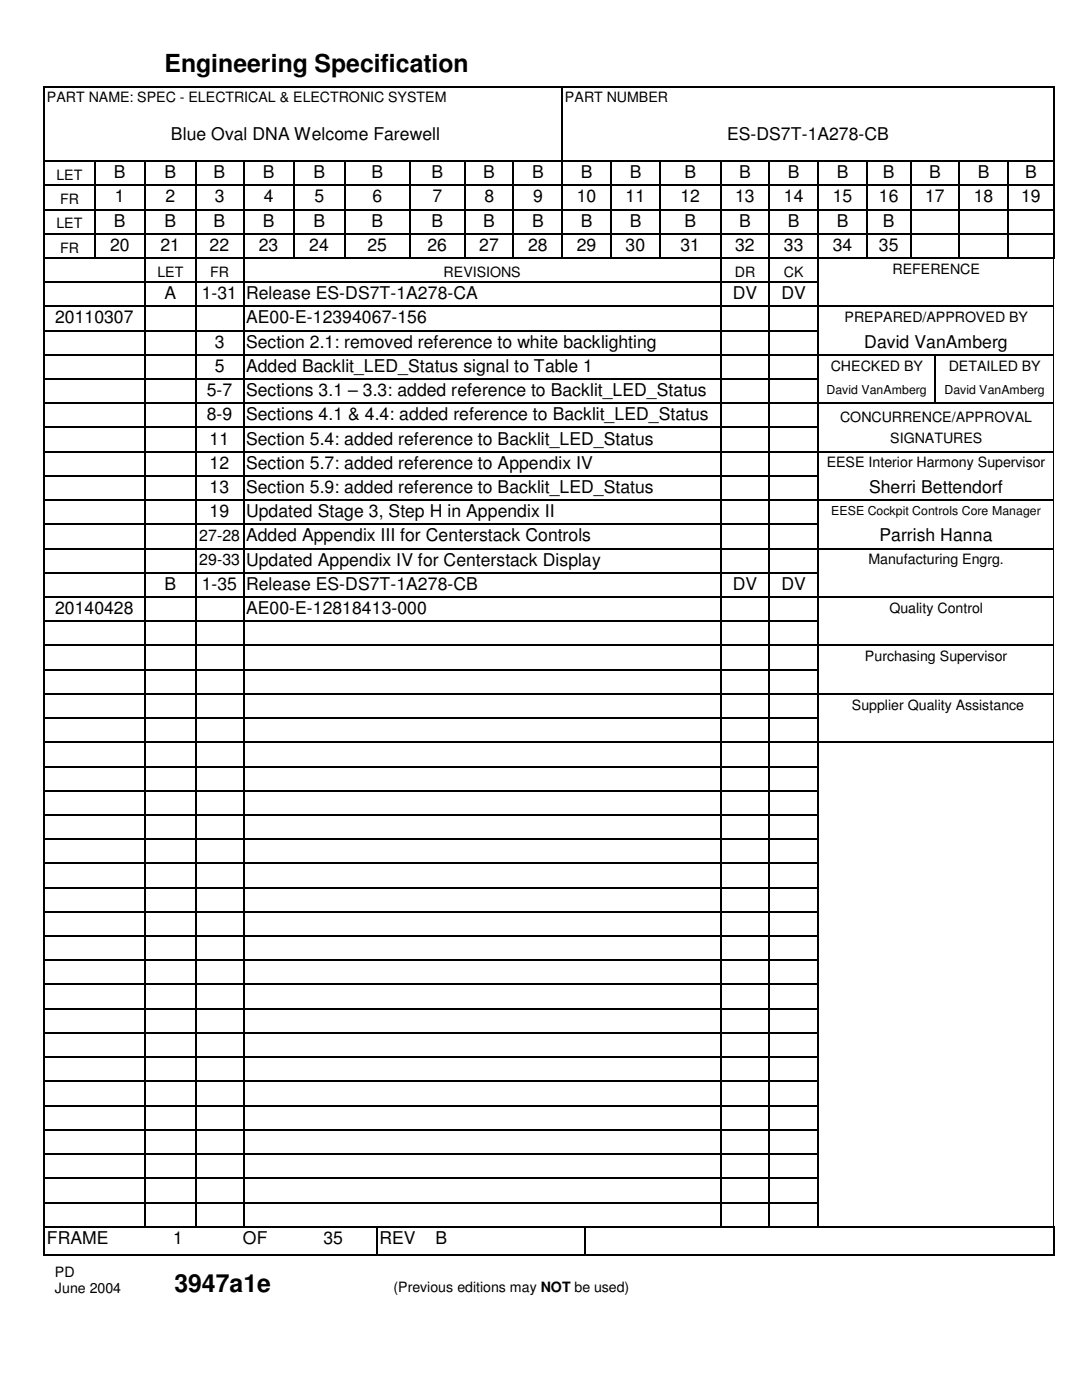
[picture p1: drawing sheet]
<svg xmlns="http://www.w3.org/2000/svg" width="216mm" height="279mm" viewBox="0 0 216 279" stroke-linecap="round" stroke-linejoin="round" font-family="sans-serif">
<defs><g id="words">
<g font-size="5">
<text x="32.9" y="14.4">Engineering Specification</text>
<text x="34.8" y="257.9">3947a1e</text>
</g>
<g font-size="3.5">
<text x="34.1" y="28">Blue Oval DNA Welcome Farewell</text>
<text x="145.1" y="28">ES-DS7T-1A278-CB</text>
<text x="22.7" y="35.6">B</text>
<text x="32.8" y="35.6">B</text>
<text x="42.6" y="35.6">B</text>
<text x="52.5" y="35.6">B</text>
<text x="62.5" y="35.6">B</text>
<text x="74.1" y="35.6">B</text>
<text x="86.1" y="35.6">B</text>
<text x="96.4" y="35.6">B</text>
<text x="106.2" y="35.6">B</text>
<text x="115.9" y="35.6">B</text>
<text x="125.6" y="35.6">B</text>
<text x="136.6" y="35.6">B</text>
<text x="147.5" y="35.6">B</text>
<text x="157.2" y="35.6">B</text>
<text x="167" y="35.6">B</text>
<text x="176.1" y="35.6">B</text>
<text x="185.4" y="35.6">B</text>
<text x="195.1" y="35.6">B</text>
<text x="204.6" y="35.6">B</text>
<text x="22.9" y="40.4">1</text>
<text x="33" y="40.4">2</text>
<text x="42.8" y="40.4">3</text>
<text x="52.7" y="40.4">4</text>
<text x="62.7" y="40.4">5</text>
<text x="74.3" y="40.4">6</text>
<text x="86.3" y="40.4">7</text>
<text x="96.6" y="40.4">8</text>
<text x="106.4" y="40.4">9</text>
<text x="115.1" y="40.4">10</text>
<text x="124.8" y="40.4">11</text>
<text x="135.8" y="40.4">12</text>
<text x="146.7" y="40.4">13</text>
<text x="156.4" y="40.4">14</text>
<text x="166.2" y="40.4">15</text>
<text x="175.4" y="40.4">16</text>
<text x="184.6" y="40.4">17</text>
<text x="194.3" y="40.4">18</text>
<text x="203.8" y="40.4">19</text>
<text x="22.7" y="45.2">B</text>
<text x="32.8" y="45.2">B</text>
<text x="42.6" y="45.2">B</text>
<text x="52.5" y="45.2">B</text>
<text x="62.5" y="45.2">B</text>
<text x="74.1" y="45.2">B</text>
<text x="86.1" y="45.2">B</text>
<text x="96.4" y="45.2">B</text>
<text x="106.2" y="45.2">B</text>
<text x="115.9" y="45.2">B</text>
<text x="125.6" y="45.2">B</text>
<text x="136.6" y="45.2">B</text>
<text x="147.5" y="45.2">B</text>
<text x="157.2" y="45.2">B</text>
<text x="167" y="45.2">B</text>
<text x="176.1" y="45.2">B</text>
<text x="22" y="50">20</text>
<text x="32" y="50">21</text>
<text x="41.8" y="50">22</text>
<text x="51.6" y="50">23</text>
<text x="61.7" y="50">24</text>
<text x="73.3" y="50">25</text>
<text x="85.3" y="50">26</text>
<text x="95.6" y="50">27</text>
<text x="105.4" y="50">28</text>
<text x="115.1" y="50">29</text>
<text x="124.8" y="50">30</text>
<text x="135.8" y="50">31</text>
<text x="146.7" y="50">32</text>
<text x="156.4" y="50">33</text>
<text x="166.2" y="50">34</text>
<text x="175.4" y="50">35</text>
<text x="32.8" y="59.7">A</text>
<text x="40.3" y="59.7">1-31</text>
<text x="49.1" y="59.7">Release ES-DS7T-1A278-CA</text>
<text x="146.2" y="59.7">DV</text>
<text x="156" y="59.7">DV</text>
<text x="11" y="64.6">20110307</text>
<text x="49.1" y="64.6">AE00-E-12394067-156</text>
<text x="42.8" y="69.4">3</text>
<text x="49.1" y="69.4">Section 2.1: removed reference to white backlighting</text>
<text x="172.5" y="69.4">David VanAmberg</text>
<text x="42.8" y="74.2">5</text>
<text x="49.1" y="74.2">Added Backlit_LED_Status signal to Table 1</text>
<text x="41.3" y="79">5-7</text>
<text x="41.3" y="83.9">8-9</text>
<text x="49.1" y="79">Sections 3.1 – 3.3: added reference to Backlit_LED_Status</text>
<text x="49.1" y="83.9">Sections 4.1 &amp; 4.4: added reference to Backlit_LED_Status</text>
<text x="41.8" y="88.7">11</text>
<text x="49.1" y="88.7">Section 5.4: added reference to Backlit_LED_Status</text>
<text x="41.8" y="93.6">12</text>
<text x="49.1" y="93.6">Section 5.7: added reference to Appendix IV</text>
<text x="41.8" y="98.4">13</text>
<text x="49.1" y="98.4">Section 5.9: added reference to Backlit_LED_Status</text>
<text x="173.4" y="98.4">Sherri Bettendorf</text>
<text x="41.8" y="103.2">19</text>
<text x="49.1" y="103.2">Updated Stage 3, Step H in Appendix II</text>
<text x="49.1" y="108">Added Appendix III for Centerstack Controls</text>
<text x="49.1" y="112.9">Updated Appendix IV for Centerstack Display</text>
<text x="175.5" y="108">Parrish Hanna</text>
<text x="32.8" y="117.7">B</text>
<text x="40.3" y="117.7">1-35</text>
<text x="49.1" y="117.7">Release ES-DS7T-1A278-CB</text>
<text x="146.2" y="117.7">DV</text>
<text x="156" y="117.7">DV</text>
<text x="11" y="122.6">20140428</text>
<text x="49.1" y="122.6">AE00-E-12818413-000</text>
<text x="9.4" y="248.2">FRAME</text>
<text x="34.6" y="248.2">1</text>
<text x="48.5" y="248.2">OF</text>
<text x="64.6" y="248.2">35</text>
<text x="75.7" y="248.2">REV</text>
<text x="86.9" y="248.2">B</text>
</g>
<g font-size="3.2">
<text x="39.8" y="108">27-28</text>
<text x="39.8" y="112.8">29-33</text>
</g>
<g font-size="2.8">
<text x="9.4" y="20.4">PART NAME: SPEC - ELECTRICAL &amp; ELECTRONIC SYSTEM</text>
<text x="112.7" y="20.4">PART NUMBER</text>
<text x="11.3" y="35.9">LET</text>
<text x="12" y="40.8">FR</text>
<text x="11.3" y="45.6">LET</text>
<text x="12" y="50.4">FR</text>
<text x="31.4" y="55.2">LET</text>
<text x="41.9" y="55.2">FR</text>
<text x="88.5" y="55.2">REVISIONS</text>
<text x="146.6" y="55.2">DR</text>
<text x="156.4" y="55.2">CK</text>
<text x="178.1" y="54.6">REFERENCE</text>
<text x="168.5" y="64.3">PREPARED/APPROVED BY</text>
<text x="165.8" y="74">CHECKED BY</text>
<text x="189.3" y="74">DETAILED BY</text>
<text x="167.6" y="84.2">CONCURRENCE/APPROVAL</text>
<text x="177.6" y="88.4">SIGNATURES</text>
<text x="165" y="93.3">EESE Interior Harmony Supervisor</text>
<text x="173.3" y="112.6">Manufacturing Engrg.</text>
<text x="177.5" y="122.3">Quality Control</text>
<text x="172.6" y="132">Purchasing Supervisor</text>
<text x="170" y="141.6">Supplier Quality Assistance</text>
<text x="11" y="254.8">PD</text>
<text x="11" y="258">June 2004</text>
<text x="78.5" y="257.9">(Previous editions may NOT be used)</text>
</g>
<g font-size="2.5">
<text x="164.9" y="78.7">David VanAmberg</text>
<text x="188.5" y="78.7">David VanAmberg</text>
<text x="165.9" y="102.8">EESE Cockpit Controls Core Manager</text>
</g>
</g></defs>
<g fill="#000">
<path d="M8.7 17.2h.3v.2h-.3zM9 17.2h.2v.2h-.2zM112.1 17.2h.2v.2h-.2zM210.1 17.2h.3v.2h-.3zM8.7 32h.3v.3h-.3zM8.7 36.9h.3v.2h-.3zM18.8 32h.2v.3h-.2zM18.8 36.9h.2v.2h-.2zM28.8 32h.2v.3h-.2zM28.8 36.9h.2v.2h-.2zM38.9 32h.3v.3h-.3zM38.9 36.9h.3v.2h-.3z"/>
<path d="M48.5 32h.2v.3h-.2zM48.5 36.9h.2v.2h-.2zM58.5 32h.3v.3h-.3zM58.5 36.9h.3v.2h-.3zM68.6 32h.3v.3h-.3zM68.6 36.9h.3v.2h-.3zM81.7 32h.3v.3h-.3zM81.7 36.9h.3v.2h-.3zM92.6 32h.2v.3h-.2zM92.6 36.9h.2v.2h-.2zM102.3 32h.3v.3h-.3zM102.3 36.9h.3v.2h-.3z"/>
<path d="M112.1 32h.2v.3h-.2zM112.1 36.9h.2v.2h-.2zM121.8 32h.2v.3h-.2zM121.8 36.9h.2v.2h-.2zM131.5 32h.3v.3h-.3zM131.5 36.9h.3v.2h-.3zM143.7 32h.2v.3h-.2zM143.7 36.9h.2v.2h-.2zM153.4 32h.3v.3h-.3zM153.4 36.9h.3v.2h-.3zM163.2 32h.2v.3h-.2zM163.2 36.9h.2v.2h-.2z"/>
<path d="M172.9 32h.2v.3h-.2zM172.9 36.9h.2v.2h-.2zM181.6 32h.2v.3h-.2zM181.6 36.9h.2v.2h-.2zM191.3 32h.3v.3h-.3zM191.3 36.9h.3v.2h-.3zM201 32h.3v.3h-.3zM201 36.9h.3v.2h-.3zM210.1 32h.3v.3h-.3zM210.1 36.9h.3v.2h-.3zM8.7 41.7h.3v.3h-.3zM8.7 46.5h.3v.3h-.3z"/>
<path d="M8.7 51.4h.3v.2h-.3zM8.7 56.2h.3v.2h-.3zM18.8 41.7h.2v.3h-.2zM18.8 46.5h.2v.3h-.2zM18.8 51.4h.2v.2h-.2zM28.8 41.7h.2v.3h-.2zM28.8 46.5h.2v.3h-.2zM28.8 51.4h.2v.2h-.2zM28.8 56.2h.2v.2h-.2zM38.9 41.7h.3v.3h-.3zM38.9 46.5h.3v.3h-.3zM38.9 51.4h.3v.2h-.3z"/>
<path d="M38.9 56.2h.3v.2h-.3zM48.5 41.7h.2v.3h-.2zM48.5 46.5h.2v.3h-.2zM48.5 51.4h.2v.2h-.2zM48.5 56.2h.2v.2h-.2zM58.5 41.7h.3v.3h-.3zM58.5 46.5h.3v.3h-.3zM58.5 51.4h.3v.2h-.3zM68.6 41.7h.3v.3h-.3zM68.6 46.5h.3v.3h-.3zM68.6 51.4h.3v.2h-.3zM81.7 41.7h.3v.3h-.3z"/>
<path d="M81.7 46.5h.3v.3h-.3zM81.7 51.4h.3v.2h-.3zM92.6 41.7h.2v.3h-.2zM92.6 46.5h.2v.3h-.2zM92.6 51.4h.2v.2h-.2zM102.3 41.7h.3v.3h-.3zM102.3 46.5h.3v.3h-.3zM102.3 51.4h.3v.2h-.3zM112.1 41.7h.2v.3h-.2zM112.1 46.5h.2v.3h-.2zM112.1 51.4h.2v.2h-.2zM121.8 41.7h.2v.3h-.2z"/>
<path d="M121.8 46.5h.2v.3h-.2zM121.8 51.4h.2v.2h-.2zM131.5 41.7h.3v.3h-.3zM131.5 46.5h.3v.3h-.3zM131.5 51.4h.3v.2h-.3zM143.7 41.7h.2v.3h-.2zM143.7 46.5h.2v.3h-.2zM143.7 51.4h.2v.2h-.2zM143.7 56.2h.2v.2h-.2zM153.4 41.7h.3v.3h-.3zM153.4 46.5h.3v.3h-.3zM153.4 51.4h.3v.2h-.3z"/>
<path d="M153.4 56.2h.3v.2h-.3zM163.2 41.7h.2v.3h-.2zM163.2 46.5h.2v.3h-.2zM163.2 51.4h.2v.2h-.2zM163.2 56.2h.2v.2h-.2zM172.9 41.7h.2v.3h-.2zM172.9 46.5h.2v.3h-.2zM172.9 51.4h.2v.2h-.2zM181.6 41.7h.2v.3h-.2zM181.6 46.5h.2v.3h-.2zM181.6 51.4h.2v.2h-.2zM191.3 41.7h.3v.3h-.3z"/>
<path d="M191.3 46.5h.3v.3h-.3zM191.3 51.4h.3v.2h-.3zM201 41.7h.3v.3h-.3zM201 46.5h.3v.3h-.3zM201 51.4h.3v.2h-.3zM210.1 41.7h.3v.3h-.3zM210.1 46.5h.3v.3h-.3zM210.1 51.4h.3v.2h-.3zM210.2 56.2h.2v.2h-.2zM8.7 61h.3v.3h-.3zM8.7 65.9h.3v.2h-.3zM8.7 70.7h.3v.3h-.3z"/>
<path d="M8.7 75.5h.3v.3h-.3zM28.8 61h.2v.3h-.2zM28.8 65.9h.2v.2h-.2zM28.8 70.7h.2v.3h-.2zM28.8 75.5h.2v.3h-.2zM38.9 61h.3v.3h-.3zM38.9 65.9h.3v.2h-.3zM38.9 70.7h.3v.3h-.3zM38.9 75.5h.3v.3h-.3zM48.5 61h.2v.3h-.2zM48.5 65.9h.2v.2h-.2zM48.5 70.7h.2v.3h-.2z"/>
<path d="M48.5 75.5h.2v.3h-.2zM143.7 61h.2v.3h-.2zM143.7 65.9h.2v.2h-.2zM143.7 70.7h.2v.3h-.2zM143.7 75.5h.2v.3h-.2zM153.4 61h.3v.3h-.3zM153.4 65.9h.3v.2h-.3zM153.4 70.7h.3v.3h-.3zM153.4 75.5h.3v.3h-.3zM163.2 61h.2v.3h-.2zM163.2 65.9h.2v.2h-.2zM163.2 70.7h.2v.3h-.2z"/>
<path d="M163.2 75.5h.2v.3h-.2zM186.5 70.7h.2v.3h-.2zM186.5 75.5h.2v.3h-.2zM210.2 61h.2v.3h-.2zM210.2 65.9h.2v.2h-.2zM210.2 70.7h.2v.3h-.2zM210.2 75.5h.2v.3h-.2zM8.7 80.3h.3v.3h-.3zM8.7 85.2h.3v.2h-.3zM8.7 90h.3v.3h-.3zM8.7 94.9h.3v.2h-.3zM8.7 99.7h.3v.2h-.3z"/>
<path d="M28.8 80.3h.2v.3h-.2zM28.8 85.2h.2v.2h-.2zM28.8 90h.2v.3h-.2zM28.8 94.9h.2v.2h-.2zM28.8 99.7h.2v.2h-.2zM38.9 80.3h.3v.3h-.3zM38.9 85.2h.3v.2h-.3zM38.9 90h.3v.3h-.3zM38.9 94.9h.3v.2h-.3zM38.9 99.7h.3v.2h-.3zM48.5 80.3h.2v.3h-.2zM48.5 85.2h.2v.2h-.2z"/>
<path d="M48.5 90h.2v.3h-.2zM48.5 94.9h.2v.2h-.2zM48.5 99.7h.2v.2h-.2zM143.7 80.3h.2v.3h-.2zM143.7 85.2h.2v.2h-.2zM143.7 90h.2v.3h-.2zM143.7 94.9h.2v.2h-.2zM143.7 99.7h.2v.2h-.2zM153.4 80.3h.3v.3h-.3zM153.4 85.2h.3v.2h-.3zM153.4 90h.3v.3h-.3zM153.4 94.9h.3v.2h-.3z"/>
<path d="M153.4 99.7h.3v.2h-.3zM163.2 80.3h.2v.3h-.2zM163.2 85.2h.2v.2h-.2zM163.2 90h.2v.3h-.2zM163.2 94.9h.2v.2h-.2zM163.2 99.7h.2v.2h-.2zM186.5 80.3h.2v.3h-.2zM210.2 80.3h.2v.3h-.2zM210.2 85.2h.2v.2h-.2zM210.2 90h.2v.3h-.2zM210.2 94.9h.2v.2h-.2zM210.2 99.7h.2v.2h-.2z"/>
<path d="M8.7 104.5h.3v.3h-.3zM8.7 109.3h.3v.3h-.3zM8.7 114.2h.3v.2h-.3zM8.7 119h.3v.3h-.3zM28.8 104.5h.2v.3h-.2zM28.8 109.3h.2v.3h-.2zM28.8 114.2h.2v.2h-.2zM28.8 119h.2v.3h-.2zM38.9 104.5h.3v.3h-.3zM38.9 109.3h.3v.3h-.3zM38.9 114.2h.3v.2h-.3zM38.9 119h.3v.3h-.3z"/>
<path d="M48.5 104.5h.2v.3h-.2zM48.5 109.3h.2v.3h-.2zM48.5 114.2h.2v.2h-.2zM48.5 119h.2v.3h-.2zM143.7 104.5h.2v.3h-.2zM143.7 109.3h.2v.3h-.2zM143.7 114.2h.2v.2h-.2zM143.7 119h.2v.3h-.2zM153.4 104.5h.3v.3h-.3zM153.4 109.3h.3v.3h-.3zM153.4 114.2h.3v.2h-.3zM153.4 119h.3v.3h-.3z"/>
<path d="M163.2 104.5h.2v.3h-.2zM163.2 109.3h.2v.3h-.2zM163.2 114.2h.2v.2h-.2zM163.2 119h.2v.3h-.2zM210.2 104.5h.2v.3h-.2zM210.2 109.3h.2v.3h-.2zM210.2 114.2h.2v.2h-.2zM210.2 119h.2v.3h-.2zM8.7 123.9h.3v.2h-.3zM8.7 128.7h.3v.2h-.3zM8.7 133.5h.3v.3h-.3zM8.7 138.3h.3v.3h-.3z"/>
<path d="M28.8 123.9h.2v.2h-.2zM28.8 128.7h.2v.2h-.2zM28.8 133.5h.2v.3h-.2zM28.8 138.3h.2v.3h-.2zM38.9 123.9h.3v.2h-.3zM38.9 128.7h.3v.2h-.3zM38.9 133.5h.3v.3h-.3zM38.9 138.3h.3v.3h-.3zM48.5 123.9h.2v.2h-.2zM48.5 128.7h.2v.2h-.2zM48.5 133.5h.2v.3h-.2zM48.5 138.3h.2v.3h-.2z"/>
<path d="M143.7 123.9h.2v.2h-.2zM143.7 128.7h.2v.2h-.2zM143.7 133.5h.2v.3h-.2zM143.7 138.3h.2v.3h-.2zM153.4 123.9h.3v.2h-.3zM153.4 128.7h.3v.2h-.3zM153.4 133.5h.3v.3h-.3zM153.4 138.3h.3v.3h-.3zM163.2 123.9h.2v.2h-.2zM163.2 128.7h.2v.2h-.2zM163.2 133.5h.2v.3h-.2zM163.2 138.3h.2v.3h-.2z"/>
<path d="M210.2 123.9h.2v.2h-.2zM210.2 128.7h.2v.2h-.2zM210.2 133.5h.2v.3h-.2zM210.2 138.3h.2v.3h-.2zM8.7 143.2h.3v.2h-.3zM8.7 148h.3v.3h-.3zM8.7 152.9h.3v.2h-.3zM8.7 157.7h.3v.2h-.3zM28.8 143.2h.2v.2h-.2zM28.8 148h.2v.3h-.2zM28.8 152.9h.2v.2h-.2zM28.8 157.7h.2v.2h-.2z"/>
<path d="M38.9 143.2h.3v.2h-.3zM38.9 148h.3v.3h-.3zM38.9 152.9h.3v.2h-.3zM38.9 157.7h.3v.2h-.3zM48.5 143.2h.2v.2h-.2zM48.5 148h.2v.3h-.2zM48.5 152.9h.2v.2h-.2zM48.5 157.7h.2v.2h-.2zM143.7 143.2h.2v.2h-.2zM143.7 148h.2v.3h-.2zM143.7 152.9h.2v.2h-.2zM143.7 157.7h.2v.2h-.2z"/>
<path d="M153.4 143.2h.3v.2h-.3zM153.4 148h.3v.3h-.3zM153.4 152.9h.3v.2h-.3zM153.4 157.7h.3v.2h-.3zM163.2 143.2h.2v.2h-.2zM163.2 148h.2v.3h-.2zM163.2 152.9h.2v.2h-.2zM163.2 157.7h.2v.2h-.2zM210.2 143.2h.2v.2h-.2zM210.2 148h.2v.3h-.2zM210.2 152.9h.2v.2h-.2zM210.2 157.7h.2v.2h-.2z"/>
<path d="M8.7 162.5h.3v.3h-.3zM8.7 167.3h.3v.3h-.3zM8.7 172.2h.3v.2h-.3zM8.7 177h.3v.2h-.3zM28.8 162.5h.2v.3h-.2zM28.8 167.3h.2v.3h-.2zM28.8 172.2h.2v.2h-.2zM28.8 177h.2v.2h-.2zM38.9 162.5h.3v.3h-.3zM38.9 167.3h.3v.3h-.3zM38.9 172.2h.3v.2h-.3zM38.9 177h.3v.2h-.3z"/>
<path d="M48.5 162.5h.2v.3h-.2zM48.5 167.3h.2v.3h-.2zM48.5 172.2h.2v.2h-.2zM48.5 177h.2v.2h-.2zM143.7 162.5h.2v.3h-.2zM143.7 167.3h.2v.3h-.2zM143.7 172.2h.2v.2h-.2zM143.7 177h.2v.2h-.2zM153.4 162.5h.3v.3h-.3zM153.4 167.3h.3v.3h-.3zM153.4 172.2h.3v.2h-.3zM153.4 177h.3v.2h-.3z"/>
<path d="M163.2 162.5h.2v.3h-.2zM163.2 167.3h.2v.3h-.2zM163.2 172.2h.2v.2h-.2zM163.2 177h.2v.2h-.2zM210.2 162.5h.2v.3h-.2zM210.2 167.3h.2v.3h-.2zM210.2 172.2h.2v.2h-.2zM210.2 177h.2v.2h-.2zM8.7 181.9h.3v.2h-.3zM8.7 186.7h.3v.2h-.3zM8.7 191.5h.3v.3h-.3zM8.7 196.3h.3v.3h-.3z"/>
<path d="M28.8 181.9h.2v.2h-.2zM28.8 186.7h.2v.2h-.2zM28.8 191.5h.2v.3h-.2zM28.8 196.3h.2v.3h-.2zM38.9 181.9h.3v.2h-.3zM38.9 186.7h.3v.2h-.3zM38.9 191.5h.3v.3h-.3zM38.9 196.3h.3v.3h-.3zM48.5 181.9h.2v.2h-.2zM48.5 186.7h.2v.2h-.2zM48.5 191.5h.2v.3h-.2zM48.5 196.3h.2v.3h-.2z"/>
<path d="M143.7 181.9h.2v.2h-.2zM143.7 186.7h.2v.2h-.2zM143.7 191.5h.2v.3h-.2zM143.7 196.3h.2v.3h-.2zM153.4 181.9h.3v.2h-.3zM153.4 186.7h.3v.2h-.3zM153.4 191.5h.3v.3h-.3zM153.4 196.3h.3v.3h-.3zM163.2 181.9h.2v.2h-.2zM163.2 186.7h.2v.2h-.2zM163.2 191.5h.2v.3h-.2zM163.2 196.3h.2v.3h-.2z"/>
<path d="M210.2 181.9h.2v.2h-.2zM210.2 186.7h.2v.2h-.2zM210.2 191.5h.2v.3h-.2zM210.2 196.3h.2v.3h-.2zM8.7 201.2h.3v.2h-.3zM8.7 206h.3v.2h-.3zM8.7 210.9h.3v.2h-.3zM8.7 215.7h.3v.2h-.3zM28.8 201.2h.2v.2h-.2zM28.8 206h.2v.2h-.2zM28.8 210.9h.2v.2h-.2zM28.8 215.7h.2v.2h-.2z"/>
<path d="M38.9 201.2h.3v.2h-.3zM38.9 206h.3v.2h-.3zM38.9 210.9h.3v.2h-.3zM38.9 215.7h.3v.2h-.3zM48.5 201.2h.2v.2h-.2zM48.5 206h.2v.2h-.2zM48.5 210.9h.2v.2h-.2zM48.5 215.7h.2v.2h-.2zM143.7 201.2h.2v.2h-.2zM143.7 206h.2v.2h-.2zM143.7 210.9h.2v.2h-.2zM143.7 215.7h.2v.2h-.2z"/>
<path d="M153.4 201.2h.3v.2h-.3zM153.4 206h.3v.2h-.3zM153.4 210.9h.3v.2h-.3zM153.4 215.7h.3v.2h-.3zM163.2 201.2h.2v.2h-.2zM163.2 206h.2v.2h-.2zM163.2 210.9h.2v.2h-.2zM163.2 215.7h.2v.2h-.2zM210.2 201.2h.2v.2h-.2zM210.2 206h.2v.2h-.2zM210.2 210.9h.2v.2h-.2zM210.2 215.7h.2v.2h-.2z"/>
<path d="M8.7 220.5h.3v.3h-.3zM8.7 225.3h.3v.3h-.3zM8.7 230.2h.3v.2h-.3zM8.7 235h.3v.2h-.3zM28.8 220.5h.2v.3h-.2zM28.8 225.3h.2v.3h-.2zM28.8 230.2h.2v.2h-.2zM28.8 235h.2v.2h-.2zM38.9 220.5h.3v.3h-.3zM38.9 225.3h.3v.3h-.3zM38.9 230.2h.3v.2h-.3zM38.9 235h.3v.2h-.3z"/>
<path d="M48.5 220.5h.2v.3h-.2zM48.5 225.3h.2v.3h-.2zM48.5 230.2h.2v.2h-.2zM48.5 235h.2v.2h-.2zM143.7 220.5h.2v.3h-.2zM143.7 225.3h.2v.3h-.2zM143.7 230.2h.2v.2h-.2zM143.7 235h.2v.2h-.2zM153.4 220.5h.3v.3h-.3zM153.4 225.3h.3v.3h-.3zM153.4 230.2h.3v.2h-.3zM153.4 235h.3v.2h-.3z"/>
<path d="M163.2 220.5h.2v.3h-.2zM163.2 225.3h.2v.3h-.2zM163.2 230.2h.2v.2h-.2zM163.2 235h.2v.2h-.2zM210.2 220.5h.2v.3h-.2zM210.2 225.3h.2v.3h-.2zM210.2 230.2h.2v.2h-.2zM210.2 235h.2v.2h-.2zM8.7 239.9h.3v.2h-.3zM8.7 244.7h.3v.2h-.3zM8.7 250.3h.3v.3h-.3zM9 250.3h.2v.3h-.2z"/>
<path d="M27.3 244.7h.2v.2h-.2zM27.3 250.3h.2v.3h-.2zM27.5 244.7h1.3v.2h-1.3zM28.8 239.9h.2v.2h-.2zM28.8 244.7h.2v.2h-.2zM32.7 250.3h.2v.3h-.2zM38.9 239.9h.3v.2h-.3zM38.9 244.7h.3v.2h-.3zM43.9 244.7h.3v.2h-.3zM43.9 250.3h.3v.3h-.3zM48.5 239.9h.2v.2h-.2zM48.5 244.7h.2v.2h-.2z"/>
<path d="M58 244.7h.2v.2h-.2zM58 250.3h.2v.3h-.2zM75 244.7h.3v.2h-.3zM75 250.3h.3v.3h-.3zM75.3 250.3h1.1v.3h-1.1zM76.4 250.3h.3v.3h-.3zM116.6 244.7h.3v.2h-.3zM116.6 250.3h.3v.3h-.3zM143.7 239.9h.2v.2h-.2zM143.7 244.7h.2v.2h-.2zM153.4 239.9h.3v.2h-.3zM153.4 244.7h.3v.2h-.3z"/>
<path d="M163.2 239.9h.2v.2h-.2zM163.2 244.7h.2v.2h-.2zM210.1 244.7h.3v.2h-.3zM210.1 250.3h.3v.3h-.3zM210.2 239.9h.2v.2h-.2z"/>
</g>
<g fill="none" stroke="#000" stroke-width=".25">
<path d="M8.8 17.4v14.6M9.2 17.3h102.9M112.2 17.4v14.6M112.3 17.3h97.8M210.3 17.4v14.6M8.8 32.3v4.6M8.8 37.1v4.6M9 32.1h9.8M9 37h9.8M18.9 32.3v4.6M18.9 37.1v4.6M19 32.1h9.8"/>
<path d="M19 37h9.8M28.9 32.3v4.6M28.9 37.1v4.6M29 32.1h9.9M29 37h9.9M39 32.3v4.6M39 37.1v4.6M39.2 32.1h9.3M39.2 37h9.3M48.6 32.3v4.6M48.6 37.1v4.6M48.7 32.1h9.8"/>
<path d="M48.7 37h9.8M58.7 32.3v4.6M58.7 37.1v4.6M58.8 32.1h9.8M58.8 37h9.8M68.7 32.3v4.6M68.7 37.1v4.6M68.9 32.1h12.8M68.9 37h12.8M81.9 32.3v4.6M81.9 37.1v4.6M82 32.1h10.6"/>
<path d="M82 37h10.6M92.7 32.3v4.6M92.7 37.1v4.6M92.8 32.1h9.5M92.8 37h9.5M102.4 32.3v4.6M102.4 37.1v4.6M102.6 32.1h9.5M102.6 37h9.5M112.2 32.3v4.6M112.2 37.1v4.6M112.3 32.1h9.5"/>
<path d="M112.3 37h9.5M121.9 32.3v4.6M121.9 37.1v4.6M122 32.1h9.5M122 37h9.5M131.7 32.3v4.6M131.7 37.1v4.6M131.8 32.1h11.9M131.8 37h11.9M143.8 32.3v4.6M143.8 37.1v4.6M143.9 32.1h9.5"/>
<path d="M143.9 37h9.5M153.5 32.3v4.6M153.5 37.1v4.6M153.7 32.1h9.5M153.7 37h9.5M163.3 32.3v4.6M163.3 37.1v4.6M163.4 32.1h9.5M163.4 37h9.5M173 32.3v4.6M173 37.1v4.6M173.1 32.1h8.5"/>
<path d="M173.1 37h8.5M181.7 32.3v4.6M181.7 37.1v4.6M181.8 32.1h9.5M181.8 37h9.5M191.4 32.3v4.6M191.4 37.1v4.6M191.6 32.1h9.4M191.6 37h9.4M201.2 32.3v4.6M201.2 37.1v4.6M201.3 32.1h8.8"/>
<path d="M201.3 37h8.8M210.3 32.3v4.6M210.3 37.1v4.6M8.8 42v4.5M8.8 46.8v4.6M8.8 51.6v4.6M8.8 56.4v4.6M9 41.8h9.8M9 46.7h9.8M9 51.5h9.8M9 56.3h19.8M18.9 42v4.5"/>
<path d="M18.9 46.8v4.6M19 41.8h9.8M19 46.7h9.8M19 51.5h9.8M28.9 42v4.5M28.9 46.8v4.6M28.9 51.6v4.6M28.9 56.4v4.6M29 41.8h9.9M29 46.7h9.9M29 51.5h9.9M29 56.3h9.9"/>
<path d="M39 42v4.5M39 46.8v4.6M39 51.6v4.6M39 56.4v4.6M39.2 41.8h9.3M39.2 46.7h9.3M39.2 51.5h9.3M39.2 56.3h9.3M48.6 42v4.5M48.6 46.8v4.6M48.6 51.6v4.6M48.6 56.4v4.6"/>
<path d="M48.7 41.8h9.8M48.7 46.7h9.8M48.7 51.5h9.8M48.7 56.3h95M58.7 42v4.5M58.7 46.8v4.6M58.8 41.8h9.8M58.8 46.7h9.8M58.8 51.5h9.8M68.7 42v4.5M68.7 46.8v4.6M68.9 41.8h12.8"/>
<path d="M68.9 46.7h12.8M68.9 51.5h12.8M81.9 42v4.5M81.9 46.8v4.6M82 41.8h10.6M82 46.7h10.6M82 51.5h10.6M92.7 42v4.5M92.7 46.8v4.6M92.8 41.8h9.5M92.8 46.7h9.5M92.8 51.5h9.5"/>
<path d="M102.4 42v4.5M102.4 46.8v4.6M102.6 41.8h9.5M102.6 46.7h9.5M102.6 51.5h9.5M112.2 42v4.5M112.2 46.8v4.6M112.3 41.8h9.5M112.3 46.7h9.5M112.3 51.5h9.5M121.9 42v4.5M121.9 46.8v4.6"/>
<path d="M122 41.8h9.5M122 46.7h9.5M122 51.5h9.5M131.7 42v4.5M131.7 46.8v4.6M131.8 41.8h11.9M131.8 46.7h11.9M131.8 51.5h11.9M143.8 42v4.5M143.8 46.8v4.6M143.8 51.6v4.6M143.8 56.4v4.6"/>
<path d="M143.9 41.8h9.5M143.9 46.7h9.5M143.9 51.5h9.5M143.9 56.3h9.5M153.5 42v4.5M153.5 46.8v4.6M153.5 51.6v4.6M153.5 56.4v4.6M153.7 41.8h9.5M153.7 46.7h9.5M153.7 51.5h9.5M153.7 56.3h9.5"/>
<path d="M163.3 42v4.5M163.3 46.8v4.6M163.3 51.6v4.6M163.3 56.4v4.6M163.4 41.8h9.5M163.4 46.7h9.5M163.4 51.5h9.5M173 42v4.5M173 46.8v4.6M173.1 41.8h8.5M173.1 46.7h8.5M173.1 51.5h8.5"/>
<path d="M181.7 42v4.5M181.7 46.8v4.6M181.8 41.8h9.5M181.8 46.7h9.5M181.8 51.5h9.5M191.4 42v4.5M191.4 46.8v4.6M191.6 41.8h9.4M191.6 46.7h9.4M191.6 51.5h9.4M201.2 42v4.5M201.2 46.8v4.6"/>
<path d="M201.3 41.8h8.8M201.3 46.7h8.8M201.3 51.5h8.8M210.3 42v4.5M210.3 46.8v4.6M8.8 61.3v4.6M8.8 66.1v4.6M8.8 71v4.5M8.8 75.8v4.5M9 61.1h19.8M9 66h19.8M9 70.8h19.8"/>
<path d="M9 75.6h19.8M28.9 61.3v4.6M28.9 66.1v4.6M28.9 71v4.5M28.9 75.8v4.5M29 61.1h9.9M29 66h9.9M29 70.8h9.9M29 75.6h9.9M39 61.3v4.6M39 66.1v4.6M39 71v4.5"/>
<path d="M39 75.8v4.5M39.2 61.1h9.3M39.2 66h9.3M39.2 70.8h9.3M39.2 75.6h9.3M48.6 61.3v4.6M48.6 66.1v4.6M48.6 71v4.5M48.6 75.8v4.5M48.7 61.1h95M48.7 66h95M48.7 70.8h95"/>
<path d="M48.7 75.6h95M143.8 61.3v4.6M143.8 66.1v4.6M143.8 71v4.5M143.8 75.8v4.5M143.9 61.1h9.5M143.9 66h9.5M143.9 70.8h9.5M143.9 75.6h9.5M153.5 61.3v4.6M153.5 66.1v4.6M153.5 71v4.5"/>
<path d="M153.5 75.8v4.5M153.7 61.1h9.5M153.7 66h9.5M153.7 70.8h9.5M153.7 75.6h9.5M163.3 61.3v4.6M163.3 66.1v4.6M163.3 71v4.5M163.3 75.8v4.5M163.4 61.1h46.8M163.4 70.8h23.1M186.6 71v4.5"/>
<path d="M186.6 75.8v4.5M186.7 70.8h23.5M8.8 80.6v4.6M8.8 85.4v4.6M8.8 90.3v4.6M8.8 95.1v4.6M8.8 99.9v4.6M9 80.5h19.8M9 85.3h19.8M9 90.1h19.8M9 95h19.8M9 99.8h19.8"/>
<path d="M28.9 80.6v4.6M28.9 85.4v4.6M28.9 90.3v4.6M28.9 95.1v4.6M28.9 99.9v4.6M29 80.5h9.9M29 85.3h9.9M29 90.1h9.9M29 95h9.9M29 99.8h9.9M39 80.6v4.6M39 85.4v4.6"/>
<path d="M39 90.3v4.6M39 95.1v4.6M39 99.9v4.6M39.2 80.5h9.3M39.2 85.3h9.3M39.2 90.1h9.3M39.2 95h9.3M39.2 99.8h9.3M48.6 80.6v4.6M48.6 85.4v4.6M48.6 90.3v4.6M48.6 95.1v4.6"/>
<path d="M48.6 99.9v4.6M48.7 80.5h95M48.7 85.3h95M48.7 90.1h95M48.7 95h95M48.7 99.8h95M143.8 80.6v4.6M143.8 85.4v4.6M143.8 90.3v4.6M143.8 95.1v4.6M143.8 99.9v4.6M143.9 80.5h9.5"/>
<path d="M143.9 85.3h9.5M143.9 90.1h9.5M143.9 95h9.5M143.9 99.8h9.5M153.5 80.6v4.6M153.5 85.4v4.6M153.5 90.3v4.6M153.5 95.1v4.6M153.5 99.9v4.6M153.7 80.5h9.5M153.7 85.3h9.5M153.7 90.1h9.5"/>
<path d="M153.7 95h9.5M153.7 99.8h9.5M163.3 80.6v4.6M163.3 85.4v4.6M163.3 90.3v4.6M163.3 95.1v4.6M163.3 99.9v4.6M163.4 80.5h23.1M163.4 90.1h46.8M163.4 99.8h46.8M186.7 80.5h23.5M8.8 104.8v4.5"/>
<path d="M8.8 109.6v4.6M8.8 114.4v4.6M8.8 119.3v4.6M9 104.6h19.8M9 109.5h19.8M9 114.3h19.8M9 119.1h19.8M28.9 104.8v4.5M28.9 109.6v4.6M28.9 114.4v4.6M28.9 119.3v4.6M29 104.6h9.9"/>
<path d="M29 109.5h9.9M29 114.3h9.9M29 119.1h9.9M39 104.8v4.5M39 109.6v4.6M39 114.4v4.6M39 119.3v4.6M39.2 104.6h9.3M39.2 109.5h9.3M39.2 114.3h9.3M39.2 119.1h9.3M48.6 104.8v4.5"/>
<path d="M48.6 109.6v4.6M48.6 114.4v4.6M48.6 119.3v4.6M48.7 104.6h95M48.7 109.5h95M48.7 114.3h95M48.7 119.1h95M143.8 104.8v4.5M143.8 109.6v4.6M143.8 114.4v4.6M143.8 119.3v4.6M143.9 104.6h9.5"/>
<path d="M143.9 109.5h9.5M143.9 114.3h9.5M143.9 119.1h9.5M153.5 104.8v4.5M153.5 109.6v4.6M153.5 114.4v4.6M153.5 119.3v4.6M153.7 104.6h9.5M153.7 109.5h9.5M153.7 114.3h9.5M153.7 119.1h9.5M163.3 104.8v4.5"/>
<path d="M163.3 109.6v4.6M163.3 114.4v4.6M163.3 119.3v4.6M163.4 109.5h46.8M163.4 119.1h46.8M8.8 124.1v4.6M8.8 128.9v4.6M8.8 133.8v4.5M8.8 138.6v4.6M9 124h19.8M9 128.8h19.8M9 133.6h19.8"/>
<path d="M9 138.5h19.8M28.9 124.1v4.6M28.9 128.9v4.6M28.9 133.8v4.5M28.9 138.6v4.6M29 124h9.9M29 128.8h9.9M29 133.6h9.9M29 138.5h9.9M39 124.1v4.6M39 128.9v4.6M39 133.8v4.5"/>
<path d="M39 138.6v4.6M39.2 124h9.3M39.2 128.8h9.3M39.2 133.6h9.3M39.2 138.5h9.3M48.6 124.1v4.6M48.6 128.9v4.6M48.6 133.8v4.5M48.6 138.6v4.6M48.7 124h95M48.7 128.8h95M48.7 133.6h95"/>
<path d="M48.7 138.5h95M143.8 124.1v4.6M143.8 128.9v4.6M143.8 133.8v4.5M143.8 138.6v4.6M143.9 124h9.5M143.9 128.8h9.5M143.9 133.6h9.5M143.9 138.5h9.5M153.5 124.1v4.6M153.5 128.9v4.6M153.5 133.8v4.5"/>
<path d="M153.5 138.6v4.6M153.7 124h9.5M153.7 128.8h9.5M153.7 133.6h9.5M153.7 138.5h9.5M163.3 124.1v4.6M163.3 128.9v4.6M163.3 133.8v4.5M163.3 138.6v4.6M163.4 128.8h46.8M163.4 138.5h46.8M8.8 143.4v4.6"/>
<path d="M8.8 148.3v4.6M8.8 153.1v4.6M8.8 157.9v4.6M9 143.3h19.8M9 148.1h19.8M9 153h19.8M9 157.8h19.8M28.9 143.4v4.6M28.9 148.3v4.6M28.9 153.1v4.6M28.9 157.9v4.6M29 143.3h9.9"/>
<path d="M29 148.1h9.9M29 153h9.9M29 157.8h9.9M39 143.4v4.6M39 148.3v4.6M39 153.1v4.6M39 157.9v4.6M39.2 143.3h9.3M39.2 148.1h9.3M39.2 153h9.3M39.2 157.8h9.3M48.6 143.4v4.6"/>
<path d="M48.6 148.3v4.6M48.6 153.1v4.6M48.6 157.9v4.6M48.7 143.3h95M48.7 148.1h95M48.7 153h95M48.7 157.8h95M143.8 143.4v4.6M143.8 148.3v4.6M143.8 153.1v4.6M143.8 157.9v4.6M143.9 143.3h9.5"/>
<path d="M143.9 148.1h9.5M143.9 153h9.5M143.9 157.8h9.5M153.5 143.4v4.6M153.5 148.3v4.6M153.5 153.1v4.6M153.5 157.9v4.6M153.7 143.3h9.5M153.7 148.1h9.5M153.7 153h9.5M153.7 157.8h9.5M163.3 143.4v4.6"/>
<path d="M163.3 148.3v4.6M163.3 153.1v4.6M163.3 157.9v4.6M163.4 148.1h46.8M8.8 162.8v4.5M8.8 167.6v4.6M8.8 172.4v4.6M8.8 177.2v4.7M9 162.6h19.8M9 167.5h19.8M9 172.3h19.8M9 177.1h19.8"/>
<path d="M28.9 162.8v4.5M28.9 167.6v4.6M28.9 172.4v4.6M28.9 177.2v4.7M29 162.6h9.9M29 167.5h9.9M29 172.3h9.9M29 177.1h9.9M39 162.8v4.5M39 167.6v4.6M39 172.4v4.6M39 177.2v4.7"/>
<path d="M39.2 162.6h9.3M39.2 167.5h9.3M39.2 172.3h9.3M39.2 177.1h9.3M48.6 162.8v4.5M48.6 167.6v4.6M48.6 172.4v4.6M48.6 177.2v4.7M48.7 162.6h95M48.7 167.5h95M48.7 172.3h95M48.7 177.1h95"/>
<path d="M143.8 162.8v4.5M143.8 167.6v4.6M143.8 172.4v4.6M143.8 177.2v4.7M143.9 162.6h9.5M143.9 167.5h9.5M143.9 172.3h9.5M143.9 177.1h9.5M153.5 162.8v4.5M153.5 167.6v4.6M153.5 172.4v4.6M153.5 177.2v4.7"/>
<path d="M153.7 162.6h9.5M153.7 167.5h9.5M153.7 172.3h9.5M153.7 177.1h9.5M163.3 162.8v4.5M163.3 167.6v4.6M163.3 172.4v4.6M163.3 177.2v4.7M8.8 182.1v4.6M8.8 186.9v4.6M8.8 191.8v4.5M8.8 196.6v4.6"/>
<path d="M9 182h19.8M9 186.8h19.8M9 191.6h19.8M9 196.5h19.8M28.9 182.1v4.6M28.9 186.9v4.6M28.9 191.8v4.5M28.9 196.6v4.6M29 182h9.9M29 186.8h9.9M29 191.6h9.9M29 196.5h9.9"/>
<path d="M39 182.1v4.6M39 186.9v4.6M39 191.8v4.5M39 196.6v4.6M39.2 182h9.3M39.2 186.8h9.3M39.2 191.6h9.3M39.2 196.5h9.3M48.6 182.1v4.6M48.6 186.9v4.6M48.6 191.8v4.5M48.6 196.6v4.6"/>
<path d="M48.7 182h95M48.7 186.8h95M48.7 191.6h95M48.7 196.5h95M143.8 182.1v4.6M143.8 186.9v4.6M143.8 191.8v4.5M143.8 196.6v4.6M143.9 182h9.5M143.9 186.8h9.5M143.9 191.6h9.5M143.9 196.5h9.5"/>
<path d="M153.5 182.1v4.6M153.5 186.9v4.6M153.5 191.8v4.5M153.5 196.6v4.6M153.7 182h9.5M153.7 186.8h9.5M153.7 191.6h9.5M153.7 196.5h9.5M163.3 182.1v4.6M163.3 186.9v4.6M163.3 191.8v4.5M163.3 196.6v4.6"/>
<path d="M8.8 201.4v4.6M8.8 206.2v4.7M8.8 211.1v4.6M8.8 215.9v4.6M9 201.3h19.8M9 206.1h19.8M9 211h19.8M9 215.8h19.8M28.9 201.4v4.6M28.9 206.2v4.7M28.9 211.1v4.6M28.9 215.9v4.6"/>
<path d="M29 201.3h9.9M29 206.1h9.9M29 211h9.9M29 215.8h9.9M39 201.4v4.6M39 206.2v4.7M39 211.1v4.6M39 215.9v4.6M39.2 201.3h9.3M39.2 206.1h9.3M39.2 211h9.3M39.2 215.8h9.3"/>
<path d="M48.6 201.4v4.6M48.6 206.2v4.7M48.6 211.1v4.6M48.6 215.9v4.6M48.7 201.3h95M48.7 206.1h95M48.7 211h95M48.7 215.8h95M143.8 201.4v4.6M143.8 206.2v4.7M143.8 211.1v4.6M143.8 215.9v4.6"/>
<path d="M143.9 201.3h9.5M143.9 206.1h9.5M143.9 211h9.5M143.9 215.8h9.5M153.5 201.4v4.6M153.5 206.2v4.7M153.5 211.1v4.6M153.5 215.9v4.6M153.7 201.3h9.5M153.7 206.1h9.5M153.7 211h9.5M153.7 215.8h9.5"/>
<path d="M163.3 201.4v4.6M163.3 206.2v4.7M163.3 211.1v4.6M163.3 215.9v4.6M8.8 220.8v4.5M8.8 225.6v4.6M8.8 230.4v4.6M8.8 235.2v4.7M9 220.6h19.8M9 225.5h19.8M9 230.3h19.8M9 235.1h19.8"/>
<path d="M9 240h19.8M28.9 220.8v4.5M28.9 225.6v4.6M28.9 230.4v4.6M28.9 235.2v4.7M29 220.6h9.9M29 225.5h9.9M29 230.3h9.9M29 235.1h9.9M29 240h9.9M39 220.8v4.5M39 225.6v4.6"/>
<path d="M39 230.4v4.6M39 235.2v4.7M39.2 220.6h9.3M39.2 225.5h9.3M39.2 230.3h9.3M39.2 235.1h9.3M39.2 240h9.3M48.6 220.8v4.5M48.6 225.6v4.6M48.6 230.4v4.6M48.6 235.2v4.7M48.7 220.6h95"/>
<path d="M48.7 225.5h95M48.7 230.3h95M48.7 235.1h95M48.7 240h95M143.8 220.8v4.5M143.8 225.6v4.6M143.8 230.4v4.6M143.8 235.2v4.7M143.9 220.6h9.5M143.9 225.5h9.5M143.9 230.3h9.5M143.9 235.1h9.5"/>
<path d="M143.9 240h9.5M153.5 220.8v4.5M153.5 225.6v4.6M153.5 230.4v4.6M153.5 235.2v4.7M153.7 220.6h9.5M153.7 225.5h9.5M153.7 230.3h9.5M153.7 235.1h9.5M153.7 240h9.5M163.3 220.8v4.5M163.3 225.6v4.6"/>
<path d="M163.3 230.4v4.6M163.3 235.2v4.7M8.8 240.1v4.6M8.8 244.9v5.4M9 244.8h18.3M9.2 250.4h18.1M27.5 250.4h5.2M28.9 240.1v4.6M29 244.8h9.9M32.9 250.4h11M39 240.1v4.6M39.2 244.8h4.7"/>
<path d="M44.2 244.8h4.3M44.2 250.4h13.8M48.6 240.1v4.6M48.7 244.8h9.3M58.2 244.8h16.8M58.2 250.4h16.8M75.1 244.9v5.4M75.3 244.8h41.3M76.7 250.4h39.9M116.8 244.9v5.4M116.9 244.8h26.8M116.9 250.4h93.2"/>
<path d="M143.8 240.1v4.6M143.9 244.8h9.5M153.5 240.1v4.6M153.7 244.8h9.5M163.3 240.1v4.6M163.4 244.8h46.7M210.3 244.9v5.4"/>
</g>
<g fill="none" stroke="#000" stroke-width=".2">
<path d="M210.3 51.6v4.6M210.3 56.4v4.6M210.3 61.3v4.6M210.3 66.1v4.6M210.3 71v4.5M210.3 75.8v4.5M210.3 80.6v4.6M210.3 85.4v4.6M210.3 90.3v4.6M210.3 95.1v4.6M210.3 99.9v4.6M210.3 104.8v4.5"/>
<path d="M210.3 109.6v4.6M210.3 114.4v4.6M210.3 119.3v4.6M210.3 124.1v4.6M210.3 128.9v4.6M210.3 133.8v4.5M210.3 138.6v4.6M210.3 143.4v4.6M210.3 148.3v4.6M210.3 153.1v4.6M210.3 157.9v4.6M210.3 162.8v4.5"/>
<path d="M210.3 167.6v4.6M210.3 172.4v4.6M210.3 177.2v4.7M210.3 182.1v4.6M210.3 186.9v4.6M210.3 191.8v4.5M210.3 196.6v4.6M210.3 201.4v4.6M210.3 206.2v4.7M210.3 211.1v4.6M210.3 215.9v4.6M210.3 220.8v4.5"/>
<path d="M210.3 225.6v4.6M210.3 230.4v4.6M210.3 235.2v4.7M210.3 240.1v4.6"/>
</g>
<use href="#words"/>
</svg>
